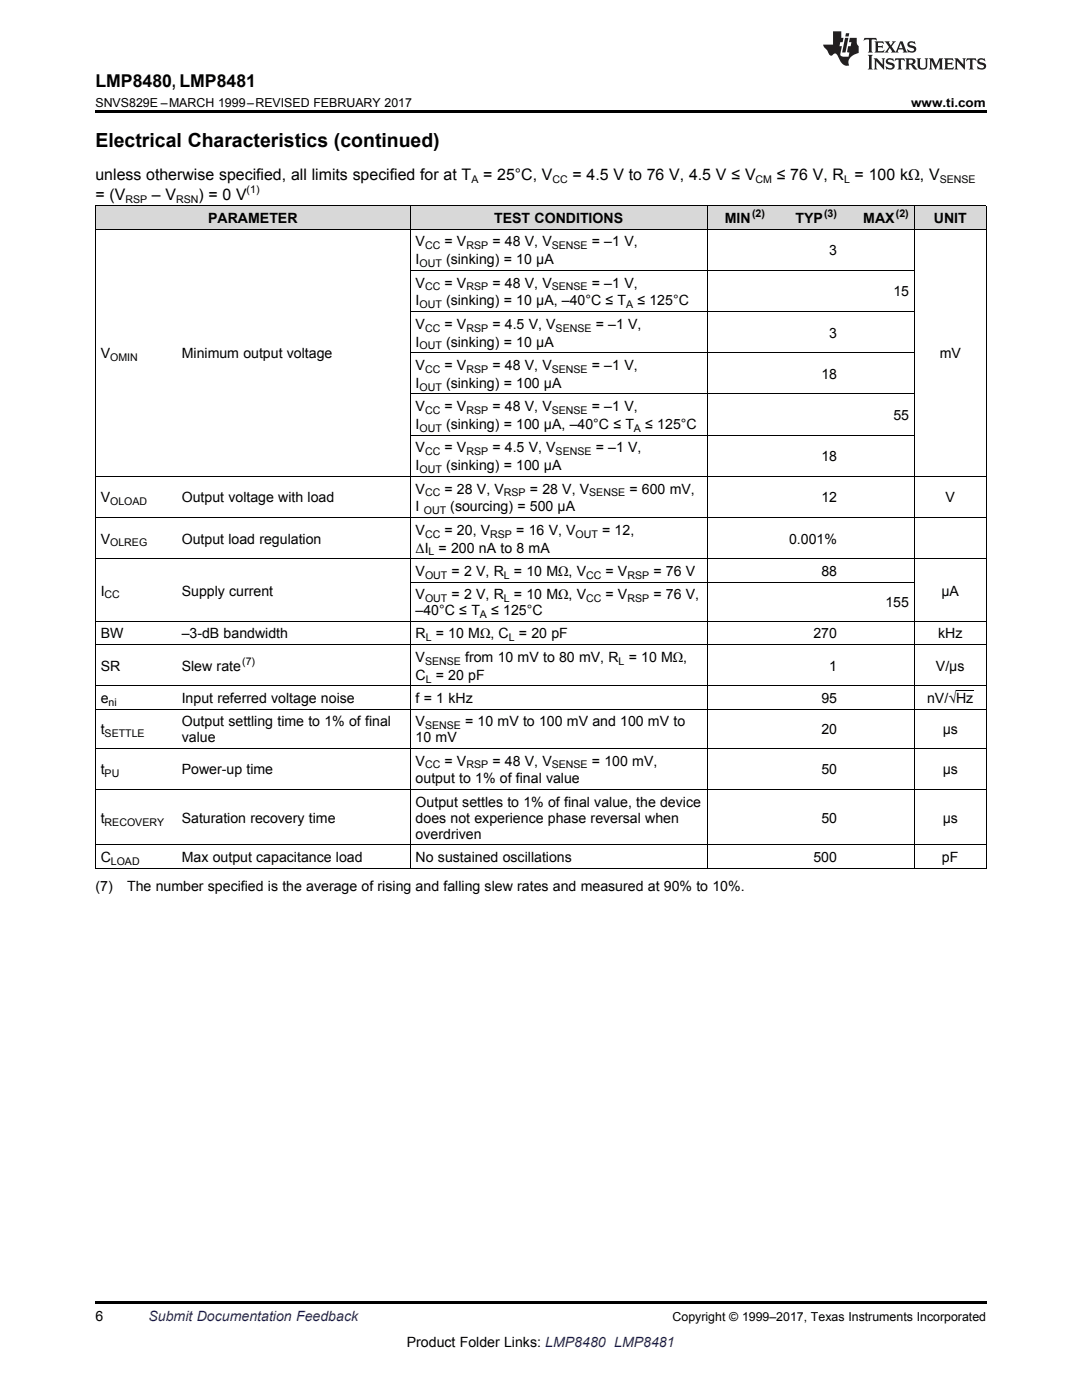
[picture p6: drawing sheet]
<svg xmlns="http://www.w3.org/2000/svg" width="216mm" height="279mm" viewBox="0 0 216 279" stroke-linecap="round" stroke-linejoin="round" font-family="sans-serif">
<defs><g id="words">
<text font-size="3.9" x="19" y="29.3">Electrical Characteristics (continued)</text>
<text font-size="3.5" x="19" y="17.3">LMP8480, LMP8481</text>
<g font-size="3.2">
<text x="19" y="36">unless otherwise specified, all limits specified for at T</text>
<text x="96.4" y="36">= 25°C, V</text>
<text x="114.2" y="36">= 4.5 V to 76 V, 4.5 V ≤ V</text>
<text x="155" y="36">≤ 76 V, R = 100 kΩ, V</text>
<text x="19" y="39.9">= (V</text>
<text x="30.3" y="39.9">– V</text>
<text x="39.6" y="39.9">) = 0 V</text>
</g>
<g font-size="2.8">
<text x="41.5" y="44.5">PARAMETER</text>
<text x="98.6" y="44.5">TEST CONDITIONS</text>
<text x="144.6" y="44.5">MIN</text>
<text x="158.7" y="44.5">TYP</text>
<text x="172.3" y="44.5">MAX</text>
<text x="186.3" y="44.5">UNIT</text>
<text x="82.9" y="49.2">V</text>
<text x="82.9" y="52.7">I</text>
<text x="88.7" y="49.2">= V</text>
<text x="89" y="52.7">(sinking) = 10 µA</text>
<text x="98.2" y="49.2">= 48 V, V</text>
<text x="118.1" y="49.2">= –1 V,</text>
<text x="165.5" y="50.9">3</text>
<text x="82.9" y="57.4">V</text>
<text x="88.7" y="57.4">= V</text>
<text x="98.2" y="57.4">= 48 V, V</text>
<text x="118.1" y="57.4">= –1 V,</text>
<text x="178.3" y="59.2">15</text>
<text x="82.9" y="61">I</text>
<text x="82.9" y="65.6">V</text>
<text x="88.7" y="65.6">= V</text>
<text x="89" y="61">(sinking) = 10 µA, –40°C ≤ T</text>
<text x="98.2" y="65.6">= 4.5 V, V</text>
<text x="118.9" y="65.6">= –1 V,</text>
<text x="127.2" y="61">≤ 125°C</text>
<text x="20.1" y="71.5">V</text>
<text x="36.3" y="71.5">Minimum output voltage</text>
<text x="82.9" y="69.2">I</text>
<text x="89" y="69.2">(sinking) = 10 µA</text>
<text x="165.5" y="67.4">3</text>
<text x="187.5" y="71.5">mV</text>
<text x="82.9" y="73.8">V</text>
<text x="82.9" y="77.4">I</text>
<text x="88.7" y="73.8">= V</text>
<text x="89" y="77.4">(sinking) = 100 µA</text>
<text x="98.2" y="73.8">= 48 V, V</text>
<text x="118.1" y="73.8">= –1 V,</text>
<text x="163.9" y="75.6">18</text>
<text x="82.9" y="82.1">V</text>
<text x="88.7" y="82.1">= V</text>
<text x="98.2" y="82.1">= 48 V, V</text>
<text x="118.1" y="82.1">= –1 V,</text>
<text x="178.3" y="83.8">55</text>
<text x="82.9" y="85.6">I</text>
<text x="89" y="85.6">(sinking) = 100 µA, –40°C ≤ T</text>
<text x="128.8" y="85.6">≤ 125°C</text>
<text x="82.9" y="90.3">V</text>
<text x="82.9" y="93.8">I</text>
<text x="88.7" y="90.3">= V</text>
<text x="89" y="93.8">(sinking) = 100 µA</text>
<text x="98.2" y="90.3">= 4.5 V, V</text>
<text x="118.9" y="90.3">= –1 V,</text>
<text x="163.9" y="92">18</text>
<text x="20.1" y="100.3">V</text>
<text x="36.3" y="100.3">Output voltage with load</text>
<text x="82.9" y="98.5">V</text>
<text x="88.7" y="98.5">= 28 V, V</text>
<text x="105.7" y="98.5">= 28 V, V</text>
<text x="125.6" y="98.5">= 600 mV,</text>
<text x="163.9" y="100.3">12</text>
<text x="188.7" y="100.3">V</text>
<text x="82.9" y="102.1">I</text>
<text x="82.9" y="106.7">V</text>
<text x="88.7" y="106.7">= 20, V</text>
<text x="89.9" y="102.1">(sourcing) = 500 µA</text>
<text x="103" y="106.7">= 16 V, V</text>
<text x="120.2" y="106.7">= 12,</text>
<text x="20.1" y="108.5">V</text>
<text x="36.3" y="108.5">Output load regulation</text>
<text x="82.9" y="110.3">ΔI</text>
<text x="87.5" y="110.3">= 200 nA to 8 mA</text>
<text x="157.4" y="108.5">0.001%</text>
<text x="20.1" y="118.9">I</text>
<text x="36.3" y="118.9">Supply current</text>
<text x="82.9" y="114.9">V</text>
<text x="82.9" y="119.6">V</text>
<text x="90.1" y="114.9">= 2 V, R</text>
<text x="90.1" y="119.6">= 2 V, R</text>
<text x="102.5" y="114.9">= 10 MΩ, V</text>
<text x="102.5" y="119.6">= 10 MΩ, V</text>
<text x="120.8" y="114.9">= V</text>
<text x="120.8" y="119.6">= V</text>
<text x="130.4" y="114.9">= 76 V</text>
<text x="130.4" y="119.6">= 76 V,</text>
<text x="163.9" y="114.9">88</text>
<text x="187.9" y="118.9">µA</text>
<text x="82.9" y="122.8">–40°C ≤ T</text>
<text x="98" y="122.8">≤ 125°C</text>
<text x="176.7" y="121.2">155</text>
<text x="20.1" y="127.4">BW</text>
<text x="36.3" y="127.4">–3-dB bandwidth</text>
<text x="82.9" y="127.4">R</text>
<text x="87" y="127.4">= 10 MΩ, C</text>
<text x="103.5" y="127.4">= 20 pF</text>
<text x="162.3" y="127.4">270</text>
<text x="187.2" y="127.4">kHz</text>
<text x="20.1" y="133.8">SR</text>
<text x="36.3" y="133.8">Slew rate</text>
<text x="82.9" y="132.1">V</text>
<text x="82.9" y="135.6">C</text>
<text x="87" y="135.6">= 20 pF</text>
<text x="92.8" y="132.1">from 10 mV to 80 mV, R</text>
<text x="125.4" y="132.1">= 10 MΩ,</text>
<text x="165.5" y="133.8">1</text>
<text x="186.8" y="133.8">V/µs</text>
<text x="20.1" y="140.3">e</text>
<text x="36.3" y="140.3">Input referred voltage noise</text>
<text x="82.9" y="140.3">f = 1 kHz</text>
<text x="163.9" y="140.3">95</text>
<text x="185" y="140.3">nV/√Hz</text>
<text x="20.1" y="146.5">t</text>
<text x="36.3" y="145">Output settling time to 1% of final</text>
<text x="36.3" y="148.1">value</text>
<text x="82.9" y="145">V</text>
<text x="82.9" y="148.1">10 mV</text>
<text x="92.8" y="145">= 10 mV to 100 mV and 100 mV to</text>
<text x="163.9" y="146.5">20</text>
<text x="188.1" y="146.5">µs</text>
<text x="20.1" y="154.6">t</text>
<text x="36.3" y="154.6">Power-up time</text>
<text x="82.9" y="152.8">V</text>
<text x="88.7" y="152.8">= V</text>
<text x="98.2" y="152.8">= 48 V, V</text>
<text x="118.1" y="152.8">= 100 mV,</text>
<text x="163.9" y="154.6">50</text>
<text x="188.1" y="154.6">µs</text>
<text x="82.9" y="156.4">output to 1% of final value</text>
<text x="82.9" y="161">Output settles to 1% of final value, the device</text>
<text x="20.1" y="164.2">t</text>
<text x="36.3" y="164.2">Saturation recovery time</text>
<text x="82.9" y="164.2">does not experience phase reversal when</text>
<text x="82.9" y="167.4">overdriven</text>
<text x="163.9" y="164.2">50</text>
<text x="188.1" y="164.2">µs</text>
<text x="20.1" y="172">C</text>
<text x="36.3" y="172">Max output capacitance load</text>
<text x="82.9" y="172">No sustained oscillations</text>
<text x="162.3" y="172">500</text>
<text x="188" y="172">pF</text>
<text x="19" y="177.9">(7)</text>
<text x="25.4" y="177.9">The number specified is the average of rising and falling slew rates and measured at 90% to 10%.</text>
<text x="19" y="263.6">6</text>
<text x="81.2" y="268.9">Product Folder Links: LMP8480 LMP8481</text>
</g>
<text font-size="2.8" fill="#0000c8" x="29.6" y="263.6">Submit Documentation Feedback</text>
<g font-size="2.5">
<text x="19" y="21.4">SNVS829E –MARCH 1999–REVISED FEBRUARY 2017</text>
<text x="181.8" y="21.4">www.ti.com</text>
<text x="134.2" y="263.6">Copyright © 1999–2017, Texas Instruments Incorporated</text>
</g>
<g font-size="2.1">
<text x="25" y="40.5">RSP</text>
<text x="35.1" y="40.5">RSN</text>
<text x="49.2" y="38.6">(1)</text>
<text x="94.1" y="36.6">A</text>
<text x="110.2" y="36.6">CC</text>
<text x="150.8" y="36.6">CM</text>
<text x="168.4" y="36.6">L</text>
<text x="187.5" y="36.6">SENSE</text>
<text x="150.1" y="43.4">(2)</text>
<text x="164.4" y="43.4">(3)</text>
<text x="178.8" y="43.4">(2)</text>
<text x="83.7" y="53.3">OUT</text>
<text x="84.8" y="49.7">CC</text>
<text x="93.1" y="49.7">RSP</text>
<text x="110.1" y="49.7">SENSE</text>
<text x="84.8" y="58">CC</text>
<text x="93.1" y="58">RSP</text>
<text x="110.1" y="58">SENSE</text>
<text x="83.7" y="61.5">OUT</text>
<text x="124.9" y="61.5">A</text>
<text x="83.7" y="69.7">OUT</text>
<text x="84.8" y="66.2">CC</text>
<text x="93.1" y="66.2">RSP</text>
<text x="110.9" y="66.2">SENSE</text>
<text x="22" y="72.1">OMIN</text>
<text x="83.7" y="78">OUT</text>
<text x="84.8" y="74.4">CC</text>
<text x="93.1" y="74.4">RSP</text>
<text x="110.1" y="74.4">SENSE</text>
<text x="84.8" y="82.6">CC</text>
<text x="93.1" y="82.6">RSP</text>
<text x="110.1" y="82.6">SENSE</text>
<text x="83.7" y="86.2">OUT</text>
<text x="126.5" y="86.2">A</text>
<text x="83.7" y="94.4">OUT</text>
<text x="84.8" y="90.8">CC</text>
<text x="93.1" y="90.8">RSP</text>
<text x="110.9" y="90.8">SENSE</text>
<text x="22" y="100.8">OLOAD</text>
<text x="84.8" y="99.1">CC</text>
<text x="100.5" y="99.1">RSP</text>
<text x="117.6" y="99.1">SENSE</text>
<text x="84.6" y="102.6">OUT</text>
<text x="84.8" y="107.3">CC</text>
<text x="97.8" y="107.3">RSP</text>
<text x="114.9" y="107.3">OUT</text>
<text x="22" y="109">OLREG</text>
<text x="85.5" y="110.8">L</text>
<text x="20.9" y="119.4">CC</text>
<text x="84.8" y="115.5">OUT</text>
<text x="100.5" y="115.5">L</text>
<text x="116.9" y="115.5">CC</text>
<text x="125.2" y="115.5">RSP</text>
<text x="84.8" y="120.2">OUT</text>
<text x="95.7" y="123.3">A</text>
<text x="100.5" y="120.2">L</text>
<text x="116.9" y="120.2">CC</text>
<text x="125.2" y="120.2">RSP</text>
<text x="84.9" y="128">L</text>
<text x="101.5" y="128">L</text>
<text x="48.3" y="132.7">(7)</text>
<text x="84.8" y="132.6">SENSE</text>
<text x="84.9" y="136.2">L</text>
<text x="123.4" y="132.6">L</text>
<text x="21.7" y="140.9">ni</text>
<text x="20.9" y="147.1">SETTLE</text>
<text x="84.8" y="145.5">SENSE</text>
<text x="20.9" y="155.1">PU</text>
<text x="84.8" y="153.4">CC</text>
<text x="93.1" y="153.4">RSP</text>
<text x="110.1" y="153.4">SENSE</text>
<text x="20.9" y="164.7">RECOVERY</text>
<text x="22.1" y="172.6">LOAD</text>
</g>
</g></defs>
<g fill="#d8d8d8">
<path d="M19 41.1h16.2v4.7h-16.2z"/>
<path d="M35.2 41.1h46.7v4.7h-46.7z"/>
<path d="M81.9 41.1h25.1v4.7h-25.1z"/>
<path d="M107 41.1h34.1v4.7h-34.1z"/>
<path d="M141.1 41.1h12.6v4.7h-12.6z"/>
<path d="M153.7 41.1h14.4v4.7h-14.4z"/>
<path d="M168.1 41.1h14.4v4.7h-14.4z"/>
<path d="M182.5 41.1h14.3v4.7h-14.3z"/>
</g>
<path d="M19 22h177.8v.5h-177.8zM19 259.7h177.8v.5h-177.8z" fill="#000"/>
<g fill="none" stroke="#000" stroke-width=".2">
<path d="M19 45.7h177.8M19 41.1h177.8M19.1 41.1v132.2M81.8 41.1v132.2M81.9 54h100.6M141.1 41.1v132.2M182.4 41.1v132.2M196.8 41.1v132.2M81.9 78.6h100.6M81.9 70.4h100.6M81.9 62.2h100.6M19 95.1h177.8"/>
<path d="M81.9 86.8h100.6M19 111.5h177.8M19 103.3h177.8M81.9 116.2h100.6M19 136.9h177.8M19 128.6h177.8M19 124h177.8M19 157.6h177.8M19 149.3h177.8M19 141.5h177.8M19 173.2h177.8M19 168.6h177.8"/>
</g>
<g fill="#231f20">
<path d="M172.5 7.6l-.1 .5 .4-.2h.6v.1v2.1l-.2 .4h.9l-.2-.4v-2.1l.1-.1h.5l.5 .2-.2-.5zM174.5 8.3l.2 .3v1.5l-.2 .4h1.8l.2-.6a1.04 1.04 0 0 1-1.3 .2v-.7h.6l.3 .2v-.6l-.3 .2h-.6v-.6l.8-.1 .4 .3-.2-.5zM176.5 8.3l.9 1.1-.9 1.1h.8l-.2-.2 .4-.7 .5 .7-.2 .2h1.5l-.2-.2 .2-.4h.9l.1 .4-.2 .2h1l-.3-.3-.7-1.9h-.5l-.9 2-.8-1 .9-1h-.8l.1 .3-.4 .5-.3-.6 .1-.2zM179.7 8.6l.4 1h-.7zM181.3 8.4a.63 .63 0 0 0-.2 .7 .63 .63 0 0 0 .6 .4l.6 .2 .1 .2a.75 .75 0 0 1-.7 .4 .75 .75 0 0 1-.6-.5l.1 .7 .1-.1a1.11 1.11 0 0 0 1.5-.6 1.13 1.13 0 0 0-1.2-.8l-.1-.4a1.04 1.04 0 0 1 1.2 .2l-.2-.5-.2 .1-.4-.2zM173.2 10.9l.2 .4v2.2l-.2 .4h1l-.3-.4v-2.2l.3-.4zM174.3 11.6l.3 .4v1.5l-.3 .4h.8l-.2-.4v-1.3l1.5 1.7v-1.9l.2-.4h-.7l.2 .4v.9l-1.1-1.3zM177 11.8a.62 .62 0 0 0-.2 .7 .62 .62 0 0 0 .6 .4l.6 .1 .1 .3a.76 .76 0 0 1-.7 .3 .76 .76 0 0 1-.7-.4l.2 .7 .1-.1a1.11 1.11 0 0 0 1.5-.6 1.13 1.13 0 0 0-1.2-.8l-.1-.4a1.04 1.04 0 0 1 1.2 .2l-.2-.6-.2 .1-.5-.1zM178.7 11.6l-.2 .6a.61 .61 0 0 1 .8-.3v1.6l-.2 .4h.9l-.2-.4v-1.6a.63 .63 0 0 1 .7 .3l-.1-.6zM180.6 11.6l.3 .4v1.5l-.3 .4h1l-.2-.2-.1-.8 .6 .2a.76 .76 0 0 0 1.2 .7l-1-1a.58 .58 0 0 0 .6-.5 .58 .58 0 0 0-.5-.6zM181.4 11.9h.1a.45 .45 0 0 1 .5 .1 .45 .45 0 0 1 .1 .5l-.8 .2zM182.9 11.6l.2 .2a2.17 2.17 0 0 0 .3 1.9 .99 .99 0 0 0 1.6-.6v-1.1l.2-.4h-.7l.2 .2a1.92 1.92 0 0 1-.2 1.8 .6 .6 0 0 1-.9-.5v-1.1l.2-.4zM185.4 11.6l.2 .4v1.5l-.2 .4h.7l-.2-.4v-1.4l.8 1.8 .8-1.8v1.4l-.2 .4h.9l-.2-.4v-1.5l.2-.4h-.8l-.6 1.5-.6-1.5zM188.4 11.6l.2 .4v1.5l-.2 .4h1.8l.1-.6a1.04 1.04 0 0 1-1.2 .1v-.6h.5l.4 .2v-.6l-.4 .2h-.5v-.7h.8l.3 .3-.1-.6zM190.5 11.6l.2 .4v1.5l-.2 .4h.7l-.2-.4v-1.3l1.5 1.7v-1.9l.2-.4h-.7l.2 .4v.9l-1.1-1.3zM192.9 11.6l-.1 .6a.61 .61 0 0 1 .7-.3l.1 1.6-.3 .4h1l-.3-.4 .1-1.6a.63 .63 0 0 1 .7 .3l-.1-.6zM195.2 11.8a.62 .62 0 0 0-.2 .7 .62 .62 0 0 0 .6 .4l.6 .1 .1 .3a.76 .76 0 0 1-.7 .3 .76 .76 0 0 1-.6-.4l.1 .7 .1-.1a1.11 1.11 0 0 0 1.6-.6 1.13 1.13 0 0 0-1.3-.8l-.1-.4a1.04 1.04 0 0 1 1.2 .2l-.1-.6-.2 .1-.5-.1z"/>
<path d="M166.2 6.3v2.6h-1.9v.4l.8 .9a.91 .91 0 0 0 1 .8 .56 .56 0 0 1 .5-.3 .56 .56 0 0 1 .5 .3l.4 .8a1.53 1.53 0 0 0 1.9 1.2 1.54 1.54 0 0 1 1-2.1l.9-.3v-1.4a1.52 1.52 0 0 1-.4-1.6h-1.3l-.2 .8h.5l-.2 .8h-.5l-.1 1v.2l.4 .1-.2 .8a1.93 1.93 0 0 1-1.6-.3l.3-1.8h-.5l.2-.8h.4l.2-.8h-.4v-1.3zM168.6 7.6l-.6 2.9h.7l.6-2.9zM168.8 6.6l-.1 .7h.6l.2-.7z"/>
</g>
<path d="M190.8 137.8h3.4" fill="none" stroke="#000" stroke-width=".2"/>
<use href="#words"/>
</svg>
